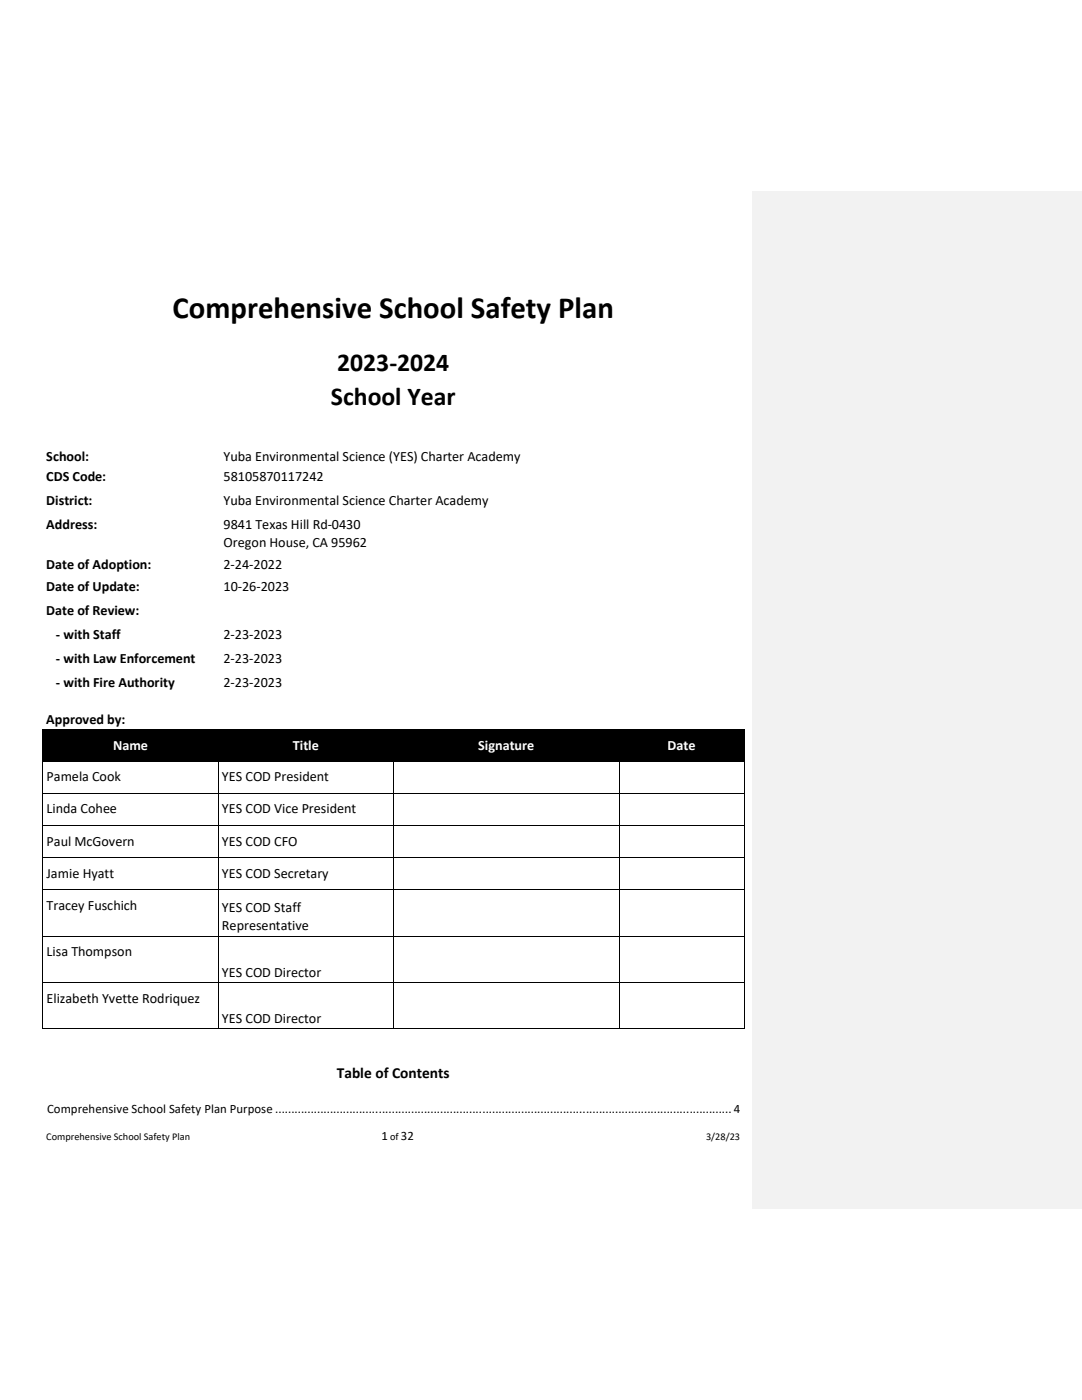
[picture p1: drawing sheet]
<svg xmlns="http://www.w3.org/2000/svg" width="216mm" height="279mm" viewBox="0 0 216 279" stroke-linecap="round" stroke-linejoin="round" font-family="sans-serif">
<defs><g id="words">
<text font-size="6.1" x="34.4" y="63.5">Comprehensive School Safety Plan</text>
<g font-size="5.1">
<text x="67.3" y="74">2023-2024</text>
<text x="66" y="80.8">School Year</text>
</g>
<text font-size="3.1" x="67.2" y="215.1">Table of Contents</text>
<g font-size="2.8">
<text x="9.2" y="92.1">School:</text>
<text x="9.2" y="95.9">CDS Code:</text>
<text x="44.6" y="92.1">Yuba Environmental Science (YES) Charter Academy</text>
<text x="44.6" y="95.9">58105870117242</text>
<text x="9.2" y="100.7">District:</text>
<text x="44.6" y="100.7">Yuba Environmental Science Charter Academy</text>
<text x="9.2" y="105.5">Address:</text>
<text x="44.6" y="105.5">9841 Texas Hill Rd-0430</text>
<text x="9.2" y="113.5">Date of Adoption:</text>
<text x="44.6" y="109.3">Oregon House, CA 95962</text>
<text x="44.6" y="113.5">2-24-2022</text>
<text x="9.2" y="118">Date of Update:</text>
<text x="44.6" y="118">10-26-2023</text>
<text x="9.2" y="122.8">Date of Review:</text>
<text x="11.2" y="127.6">- with Staff</text>
<text x="44.6" y="127.6">2-23-2023</text>
<text x="11.2" y="132.4">- with Law Enforcement</text>
<text x="11.2" y="137.2">- with Fire Authority</text>
<text x="44.6" y="132.4">2-23-2023</text>
<text x="44.6" y="137.2">2-23-2023</text>
<text x="9.2" y="144.4">Approved by:</text>
<text x="9.3" y="155.9">Pamela Cook</text>
<text x="44.3" y="155.9">YES COD President</text>
<text x="9.3" y="162.3">Linda Cohee</text>
<text x="44.3" y="162.3">YES COD Vice President</text>
<text x="9.3" y="168.8">Paul McGovern</text>
<text x="44.3" y="168.8">YES COD CFO</text>
<text x="9.3" y="175.2">Jamie Hyatt</text>
<text x="44.3" y="175.2">YES COD Secretary</text>
<text x="9.3" y="181.6">Tracey Fuschich</text>
<text x="44.3" y="182">YES COD Staff</text>
<text x="44.3" y="185.7">Representative</text>
<text x="9.3" y="190.9">Lisa Thompson</text>
<text x="44.3" y="194.9">YES COD Director</text>
<text x="9.3" y="200.1">Elizabeth Yvette Rodriquez</text>
<text x="44.3" y="204.2">YES COD Director</text>
</g>
<g font-size="2.8" fill="#fff">
<text x="22.6" y="149.6">Name</text>
<text x="58.4" y="149.6">Title</text>
<text x="95.4" y="149.6">Signature</text>
<text x="133.2" y="149.6">Date</text>
</g>
<g font-size="2.5">
<text x="9.4" y="222">Comprehensive School Safety Plan Purpose .............................................................................................................................................4</text>
<text x="76.1" y="227.5">1</text>
<text x="80" y="227.5">32</text>
</g>
<g font-size="2.1">
<text x="9.2" y="227.5">Comprehensive School Safety Plan</text>
<text x="77.8" y="227.5">of</text>
<text x="140.9" y="227.5">3/28/23</text>
</g>
</g></defs>
<path d="M150 38.2h65.9v203.1h-65.9z" fill-rule="evenodd" fill="#f2f2f2"/>
<g fill="#000">
<path d="M8.5 145.5h.1v1.4h-.1z" fill-rule="evenodd"/>
<path d="M8.5 145.5l.1 .1z" fill-rule="evenodd"/>
<path d="M8.5 152h.1v1.3h-.1z" fill-rule="evenodd"/>
<path d="M8.5 158.2h.1v1.5h-.1z" fill-rule="evenodd"/>
<path d="M8.6 145.6h34.9v6.4h-34.9z" fill-rule="evenodd"/>
<path d="M8.6 145.6h34.9v1.3h-34.9z" fill-rule="evenodd"/>
<path d="M9.3 146.9h32.8v3.7h-32.8z" fill-rule="evenodd"/>
<path d="M43.5 152h.1v1.3h-.1z" fill-rule="evenodd"/>
<path d="M43.5 158.2h.1v1.5h-.1z" fill-rule="evenodd"/>
<path d="M43.5 145.6h35v6.4h-35z" fill-rule="evenodd"/>
<path d="M43.5 145.6h.2v1.3h-.2z" fill-rule="evenodd"/>
<path d="M43.5 145.5l.2 .1z" fill-rule="evenodd"/>
<path d="M43.7 145.6h34.8v1.3h-34.8z" fill-rule="evenodd"/>
<path d="M44.3 146.9h32.7v3.7h-32.7z" fill-rule="evenodd"/>
<path d="M78.5 152h.1v1.3h-.1z" fill-rule="evenodd"/>
<path d="M78.5 158.2h.1v1.5h-.1z" fill-rule="evenodd"/>
<path d="M78.5 145.6h45v6.4h-45z" fill-rule="evenodd"/>
<path d="M78.5 145.6h.1v1.3h-.1z" fill-rule="evenodd"/>
<path d="M78.5 145.5l.1 .1z" fill-rule="evenodd"/>
<path d="M78.6 145.6h44.9v1.3h-44.9z" fill-rule="evenodd"/>
<path d="M79.3 146.9h42.8v3.7h-42.8z" fill-rule="evenodd"/>
<path d="M123.5 152h.1v1.3h-.1z" fill-rule="evenodd"/>
<path d="M123.5 158.2h.1v1.5h-.1z" fill-rule="evenodd"/>
<path d="M123.5 145.6h24.9v6.4h-24.9z" fill-rule="evenodd"/>
<path d="M123.5 145.6h.2v1.3h-.2z" fill-rule="evenodd"/>
<path d="M123.5 145.5l.2 .1z" fill-rule="evenodd"/>
<path d="M123.7 145.6h24.7v1.3h-24.7z" fill-rule="evenodd"/>
<path d="M124.2 146.9h22.8v3.7h-22.8z" fill-rule="evenodd"/>
<path d="M148.4 145.5h.1v1.4h-.1z" fill-rule="evenodd"/>
<path d="M148.4 145.5l.1 .1z" fill-rule="evenodd"/>
<path d="M148.4 152h.1v1.3h-.1z" fill-rule="evenodd"/>
<path d="M148.4 158.2h.1v1.5h-.1z" fill-rule="evenodd"/>
<path d="M8.5 164.6h.1v1.5h-.1z" fill-rule="evenodd"/>
<path d="M8.5 171.1h.1v1.4h-.1z" fill-rule="evenodd"/>
<path d="M8.5 177.5h.1v1.4h-.1z" fill-rule="evenodd"/>
<path d="M43.5 164.6h.1v1.5h-.1z" fill-rule="evenodd"/>
<path d="M43.5 171.1h.1v1.4h-.1z" fill-rule="evenodd"/>
<path d="M43.5 177.5h.1v1.4h-.1z" fill-rule="evenodd"/>
<path d="M78.5 164.6h.1v1.5h-.1z" fill-rule="evenodd"/>
<path d="M78.5 171.1h.1v1.4h-.1z" fill-rule="evenodd"/>
<path d="M78.5 177.5h.1v1.4h-.1z" fill-rule="evenodd"/>
<path d="M123.5 164.6h.1v1.5h-.1z" fill-rule="evenodd"/>
<path d="M123.5 171.1h.1v1.4h-.1z" fill-rule="evenodd"/>
<path d="M123.5 177.5h.1v1.4h-.1z" fill-rule="evenodd"/>
<path d="M148.4 164.6h.1v1.5h-.1z" fill-rule="evenodd"/>
<path d="M148.4 171.1h.1v1.4h-.1z" fill-rule="evenodd"/>
<path d="M148.4 177.5h.1v1.4h-.1z" fill-rule="evenodd"/>
<path d="M8.5 186.8h.1v1.4h-.1z" fill-rule="evenodd"/>
<path d="M8.5 196h.1v1.5h-.1z" fill-rule="evenodd"/>
<path d="M43.5 186.8h.1v1.4h-.1z" fill-rule="evenodd"/>
<path d="M43.5 196h.1v1.5h-.1z" fill-rule="evenodd"/>
<path d="M78.5 186.8h.1v1.4h-.1z" fill-rule="evenodd"/>
<path d="M78.5 196h.1v1.5h-.1z" fill-rule="evenodd"/>
<path d="M123.5 186.8h.1v1.4h-.1z" fill-rule="evenodd"/>
<path d="M123.5 196h.1v1.5h-.1z" fill-rule="evenodd"/>
<path d="M148.4 186.8h.1v1.4h-.1z" fill-rule="evenodd"/>
<path d="M148.4 196h.1v1.5h-.1z" fill-rule="evenodd"/>
<path d="M8.5 205.3l.1 .1z" fill-rule="evenodd"/>
<path d="M8.5 205.3l.1 .1z" fill-rule="evenodd"/>
<path d="M43.5 205.3l.1 .1z" fill-rule="evenodd"/>
<path d="M78.5 205.3l.1 .1z" fill-rule="evenodd"/>
<path d="M123.5 205.3l.1 .1z" fill-rule="evenodd"/>
<path d="M148.4 205.3l.1 .1z" fill-rule="evenodd"/>
<path d="M148.4 205.3l.1 .1z" fill-rule="evenodd"/>
</g>
<g fill="none" stroke="#000" stroke-width=".2">
<path d="M8.6 146.9v5.1M8.6 153.3v4.9M8.6 159.7v4.9M8.6 145.5h34.9M8.6 158.3h34.9M43.5 153.3v4.9M43.5 159.7v4.9M43.6 158.3h34.9M43.7 145.5h34.8M78.5 153.3v4.9M78.5 159.7v4.9M78.6 158.3h44.9"/>
<path d="M78.6 145.5h44.9M123.5 153.3v4.9M123.5 159.7v4.9M123.6 158.3h24.8M123.7 145.5h24.7M148.5 146.9v5h-139.9M148.5 153.3v4.9M148.5 159.7v4.9M8.6 166.1v5M8.6 172.5v5M8.6 178.9v7.9M8.6 164.7h34.9"/>
<path d="M8.6 171.1h34.9M8.6 177.6h34.9M43.5 166.1v5M43.5 172.5v5M43.5 178.9v7.9M43.6 164.7h34.9M43.6 171.1h34.9M43.6 177.6h34.9M78.5 166.1v5M78.5 172.5v5M78.5 178.9v7.9M78.6 164.7h44.9"/>
<path d="M78.6 171.1h44.9M78.6 177.6h44.9M123.5 166.1v5M123.5 172.5v5M123.5 178.9v7.9M123.6 164.7h24.8M123.6 171.1h24.8M123.6 177.6h24.8M148.5 166.1v5M148.5 172.5v5M148.5 178.9v7.9M8.6 188.2v7.8"/>
<path d="M8.6 197.5v7.8M8.6 186.8h34.9M8.6 196.1h34.9M43.5 188.2v7.8M43.5 197.5v7.8M43.6 186.8h34.9M43.6 196.1h34.9M78.5 188.2v7.8M78.5 197.5v7.8M78.6 186.8h44.9M78.6 196.1h44.9M123.5 188.2v7.8"/>
<path d="M123.5 197.5v7.8M123.6 186.8h24.8M123.6 196.1h24.8M148.5 188.2v7.8M148.5 197.5v7.8M8.6 205.3h34.9M43.6 205.3h34.9M78.6 205.3h44.9M123.6 205.3h24.8"/>
</g>
<use href="#words"/>
</svg>
